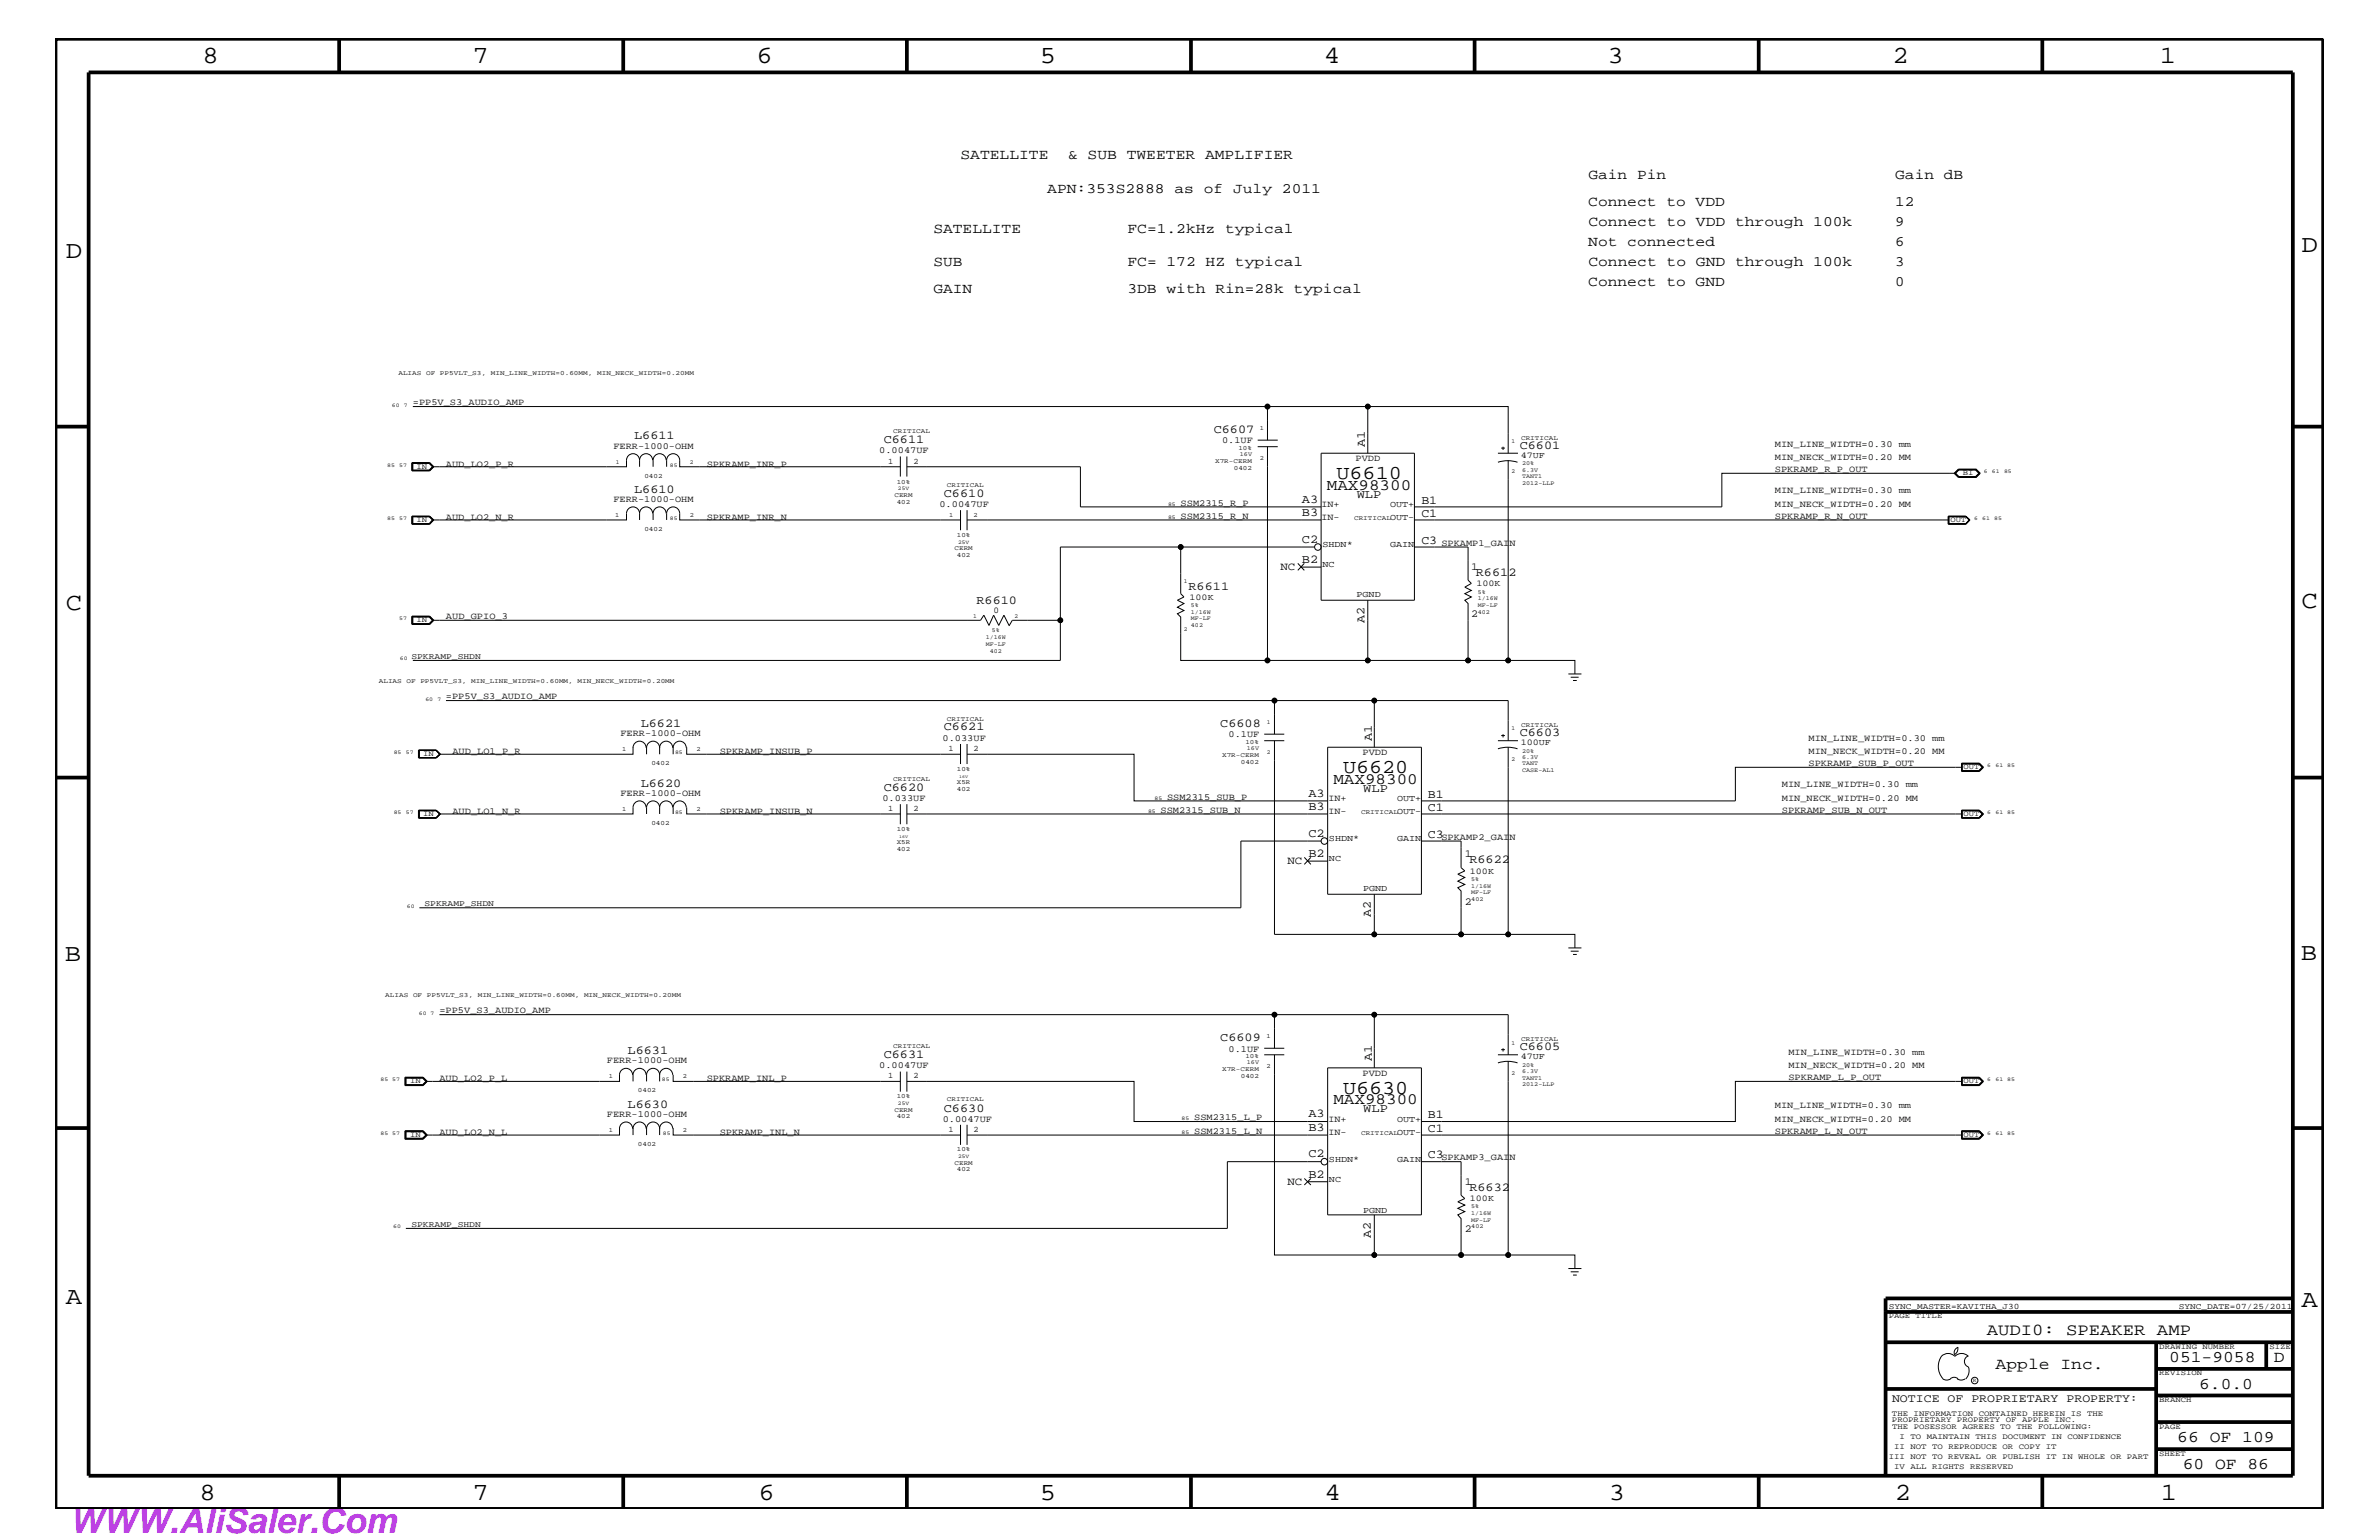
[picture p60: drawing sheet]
<svg xmlns="http://www.w3.org/2000/svg" width="432mm" height="279mm" viewBox="0 0 432 279" stroke-linecap="round" stroke-linejoin="round" font-family="sans-serif">
<defs><g id="words">
<text font-size="6.3" fill="#bd42e3" x="12.7" y="278.1">WWW.AliSaler.Com</text>
<g font-size="4.5">
<text x="36.7" y="11.5">8</text>
<text x="85.8" y="11.5">7</text>
<text x="137.3" y="11.5">6</text>
<text x="188.7" y="11.5">5</text>
<text x="240.3" y="11.5">4</text>
<text x="291.8" y="11.5">3</text>
<text x="343.5" y="11.5">2</text>
<text x="392" y="11.5">1</text>
<text x="11.9" y="46.8">D</text>
<text x="417.8" y="45.7">D</text>
<text x="11.9" y="110.6">C</text>
<text x="417.8" y="110.3">C</text>
<text x="11.8" y="174.3">B</text>
<text x="417.6" y="174.2">B</text>
<text x="11.9" y="236.7">A</text>
<text x="417.8" y="237.1">A</text>
<text x="36.2" y="272.1">8</text>
<text x="85.8" y="272.1">7</text>
<text x="137.7" y="272.1">6</text>
<text x="188.7" y="272.1">5</text>
<text x="240.4" y="272.1">4</text>
<text x="292" y="272.1">3</text>
<text x="343.9" y="272.1">2</text>
<text x="392.2" y="272.1">1</text>
</g>
<g font-size="3.6">
<text x="242.6" y="86.9">U6610</text>
<text x="243.8" y="140.2">U6620</text>
<text x="243.8" y="198.4">U6630</text>
</g>
<g font-size="3">
<text x="360.6" y="242.3">AUDI0: SPEAKER AMP</text>
<text x="362.2" y="248.4">Apple Inc.</text>
<text x="393.7" y="247.1">051-9058</text>
<text x="399.2" y="252">6.0.0</text>
<text x="412.7" y="247.1">D</text>
<text x="395.2" y="261.6">66 OF 109</text>
<text x="396.2" y="266.6">60 OF 86</text>
</g>
<g font-size="2.9">
<text x="240.8" y="88.8">MAX98300</text>
<text x="242" y="142.2">MAX98300</text>
<text x="242" y="200.3">MAX98300</text>
</g>
<g font-size="2.6">
<text x="174.3" y="28.9">SATELLITE</text>
<text x="193.9" y="28.9">&amp; SUB TWEETER AMPLIFIER</text>
<text x="190.1" y="35">APN:353S2888 as of July 2011</text>
<text x="288.3" y="32.5">Gain Pin</text>
<text x="344" y="32.5">Gain dB</text>
<text x="288.3" y="37.4">Connect to VDD</text>
<text x="288.3" y="41">Connect to VDD through 100k</text>
<text x="344" y="41">9</text>
<text x="344" y="37.4">12</text>
<text x="169.4" y="42.3">SATELLITE</text>
<text x="204.6" y="42.3">FC=1.2kHz typical</text>
<text x="288.3" y="44.6">Not connected</text>
<text x="344" y="44.6">6</text>
<text x="169.4" y="53.2">GAIN</text>
<text x="169.4" y="48.3">SUB</text>
<text x="204.6" y="53.2">3DB with Rin=28k typical</text>
<text x="204.6" y="48.3">FC= 172 HZ typical</text>
<text x="288.3" y="51.9">Connect to GND</text>
<text x="288.3" y="48.3">Connect to GND through 100k</text>
<text x="344" y="51.9">0</text>
<text x="344" y="48.3">3</text>
</g>
<g font-size="2.2">
<text x="115.1" y="79.7">L6611</text>
<text x="160.4" y="80.5">C6611</text>
<text x="220.3" y="78.6">C6607</text>
<text x="247.7" y="81.1" transform="rotate(-90 247.7 81.1)">A1</text>
<text x="275.8" y="81.4">C6601</text>
<text x="115.1" y="89.4">L6610</text>
<text x="171.3" y="90.1">C6610</text>
<text x="236.3" y="91.2">A3</text>
<text x="236.3" y="93.7">B3</text>
<text x="246.2" y="90.3">WLP</text>
<text x="258" y="91.4">B1</text>
<text x="258" y="93.8">C1</text>
<text x="236.3" y="98.5">C2</text>
<text x="258" y="98.7">C3</text>
<text x="215.7" y="107">R6611</text>
<text x="236.3" y="102.1">B2</text>
<text x="267.9" y="104.6">R6612</text>
<text x="177.2" y="109.5">R6610</text>
<text x="247.6" y="113.1" transform="rotate(-90 247.6 113.1)">A2</text>
<text x="116.3" y="131.9">L6621</text>
<text x="221.5" y="131.9">C6608</text>
<text x="171.3" y="132.5">C6621</text>
<text x="249" y="134.4" transform="rotate(-90 249 134.4)">A1</text>
<text x="275.8" y="133.5">C6603</text>
<text x="116.3" y="142.8">L6620</text>
<text x="160.4" y="143.5">C6620</text>
<text x="247.4" y="143.6">WLP</text>
<text x="237.5" y="144.6">A3</text>
<text x="237.5" y="147">B3</text>
<text x="259.2" y="144.7">B1</text>
<text x="259.2" y="147.1">C1</text>
<text x="237.5" y="151.8">C2</text>
<text x="237.5" y="155.5">B2</text>
<text x="259.2" y="152">C3</text>
<text x="266.7" y="156.7">R6622</text>
<text x="248.8" y="166.4" transform="rotate(-90 248.8 166.4)">A2</text>
<text x="113.9" y="191.2">L6631</text>
<text x="160.4" y="192">C6631</text>
<text x="221.5" y="188.9">C6609</text>
<text x="275.8" y="190.5">C6605</text>
<text x="249" y="192.6" transform="rotate(-90 249 192.6)">A1</text>
<text x="113.9" y="200.9">L6630</text>
<text x="171.3" y="201.7">C6630</text>
<text x="237.5" y="202.7">A3</text>
<text x="247.4" y="201.8">WLP</text>
<text x="259.2" y="202.9">B1</text>
<text x="237.5" y="205.2">B3</text>
<text x="259.2" y="205.3">C1</text>
<text x="237.5" y="210">C2</text>
<text x="237.5" y="213.6">B2</text>
<text x="259.2" y="210.2">C3</text>
<text x="266.7" y="216.1">R6632</text>
<text x="248.8" y="224.6" transform="rotate(-90 248.8 224.6)">A2</text>
</g>
<text font-size="2.1" x="343.4" y="254.4">NOTICE OF PROPRIETARY PROPERTY:</text>
<g font-size="2">
<text x="232.4" y="103.5">NC</text>
<text x="233.7" y="156.8">NC</text>
<text x="233.7" y="215">NC</text>
</g>
<g font-size="1.9">
<text x="267" y="103.5">1</text>
<text x="267" y="112">2</text>
<text x="265.9" y="155.6">1</text>
<text x="265.9" y="164.1">2</text>
<text x="265.9" y="215">1</text>
<text x="265.9" y="223.5">2</text>
</g>
<g font-size="1.7">
<text x="74.9" y="73.5">=PP5V_S3_AUDIO_AMP</text>
<text x="111.3" y="81.4">FERR-1000-OHM</text>
<text x="159.6" y="82.2">0.0047UF</text>
<text x="221.8" y="80.5">0.1UF</text>
<text x="246" y="83.7">PVDD</text>
<text x="322.2" y="83.5">MIN_NECK_WIDTH=0.20 MM</text>
<text x="322.2" y="81.1">MIN_LINE_WIDTH=0.30 mm</text>
<text x="80.9" y="84.7">AUD_LO2_P_R</text>
<text x="128.3" y="84.7">SPKRAMP_INR_P</text>
<text x="322.2" y="89.5">MIN_LINE_WIDTH=0.30 mm</text>
<text x="322.2" y="85.6">SPKRAMP_R_P_OUT</text>
<text x="80.9" y="94.3">AUD_LO2_N_R</text>
<text x="111.3" y="91.1">FERR-1000-OHM</text>
<text x="128.3" y="94.3">SPKRAMP_INR_N</text>
<text x="170.5" y="92">0.0047UF</text>
<text x="214.3" y="91.7">SSM2315_R_P</text>
<text x="214.3" y="94.2">SSM2315_R_N</text>
<text x="239.9" y="94.3">IN-</text>
<text x="239.9" y="92">IN+</text>
<text x="322.2" y="92">MIN_NECK_WIDTH=0.20 MM</text>
<text x="322.2" y="94.2">SPKRAMP_R_N_OUT</text>
<text x="261.6" y="99">SPKAMP1_GAIN</text>
<text x="80.9" y="112.3">AUD_GPIO_3</text>
<text x="80.9" y="126.9">=PP5V_S3_AUDIO_AMP</text>
<text x="82.1" y="136.8">AUD_LO1_P_R</text>
<text x="112.6" y="133.5">FERR-1000-OHM</text>
<text x="130.6" y="136.8">SPKRAMP_INSUB_P</text>
<text x="171.1" y="134.4">0.033UF</text>
<text x="223" y="133.8">0.1UF</text>
<text x="247.3" y="137">PVDD</text>
<text x="328.2" y="136.8">MIN_NECK_WIDTH=0.20 MM</text>
<text x="328.2" y="134.4">MIN_LINE_WIDTH=0.30 mm</text>
<text x="323.4" y="142.9">MIN_LINE_WIDTH=0.30 mm</text>
<text x="328.3" y="139">SPKRAMP_SUB_P_OUT</text>
<text x="82.1" y="147.7">AUD_LO1_N_R</text>
<text x="112.6" y="144.5">FERR-1000-OHM</text>
<text x="130.6" y="147.7">SPKRAMP_INSUB_N</text>
<text x="160.1" y="145.3">0.033UF</text>
<text x="210.6" y="147.5">SSM2315_SUB_N</text>
<text x="211.8" y="145.1">SSM2315_SUB_P</text>
<text x="241.1" y="147.7">IN-</text>
<text x="241.1" y="145.3">IN+</text>
<text x="323.4" y="145.3">MIN_NECK_WIDTH=0.20 MM</text>
<text x="323.4" y="147.5">SPKRAMP_SUB_N_OUT</text>
<text x="261.6" y="152.3">SPKAMP2_GAIN</text>
<text x="79.8" y="183.8">=PP5V_S3_AUDIO_AMP</text>
<text x="223" y="190.8">0.1UF</text>
<text x="324.6" y="191.4">MIN_LINE_WIDTH=0.30 mm</text>
<text x="79.8" y="196.2">AUD_LO2_P_L</text>
<text x="110.2" y="192.9">FERR-1000-OHM</text>
<text x="128.3" y="196.2">SPKRAMP_INL_P</text>
<text x="159.6" y="193.7">0.0047UF</text>
<text x="247.3" y="195.3">PVDD</text>
<text x="324.6" y="193.7">MIN_NECK_WIDTH=0.20 MM</text>
<text x="324.6" y="195.9">SPKRAMP_L_P_OUT</text>
<text x="110.2" y="202.6">FERR-1000-OHM</text>
<text x="171.1" y="203.5">0.0047UF</text>
<text x="216.7" y="203.2">SSM2315_L_P</text>
<text x="241.1" y="203.5">IN+</text>
<text x="322.2" y="203.5">MIN_NECK_WIDTH=0.20 MM</text>
<text x="322.2" y="201">MIN_LINE_WIDTH=0.30 mm</text>
<text x="79.8" y="205.9">AUD_LO2_N_L</text>
<text x="130.6" y="205.9">SPKRAMP_INL_N</text>
<text x="216.7" y="205.7">SSM2315_L_N</text>
<text x="241.1" y="205.9">IN-</text>
<text x="322.2" y="205.7">SPKRAMP_L_N_OUT</text>
<text x="261.6" y="210.5">SPKAMP3_GAIN</text>
</g>
<g font-size="1.6">
<text x="276" y="83.1">47UF</text>
<text x="252.3" y="92">OUT+</text>
<text x="252.3" y="94.3">OUT-</text>
<text x="240" y="99.3">SHDN*</text>
<text x="252.3" y="99.3">GAIN</text>
<text x="240" y="102.9">NC</text>
<text x="268" y="106.4">100K</text>
<text x="180.3" y="111.2">0</text>
<text x="215.9" y="108.8">100K</text>
<text x="246.2" y="108.4">PGND</text>
<text x="276" y="135.2">100UF</text>
<text x="253.6" y="145.3">OUT+</text>
<text x="253.6" y="147.7">OUT-</text>
<text x="241.2" y="152.6">SHDN*</text>
<text x="253.6" y="152.6">GAIN</text>
<text x="241.2" y="156.2">NC</text>
<text x="247.4" y="161.7">PGND</text>
<text x="266.8" y="158.5">100K</text>
<text x="276" y="192.2">47UF</text>
<text x="253.6" y="203.5">OUT+</text>
<text x="253.6" y="205.9">OUT-</text>
<text x="241.2" y="210.8">SHDN*</text>
<text x="241.2" y="214.4">NC</text>
<text x="253.6" y="210.8">GAIN</text>
<text x="247.4" y="220">PGND</text>
<text x="266.8" y="217.9">100K</text>
</g>
<g font-size="1.5">
<text x="161.2" y="84.1">1</text>
<text x="165.8" y="84.1">2</text>
<text x="74.7" y="119.6">SPKRAMP_SHDN</text>
<text x="172.1" y="136.2">1</text>
<text x="176.7" y="136.2">2</text>
<text x="161.2" y="147.1">1</text>
<text x="165.8" y="147.1">2</text>
<text x="77" y="164.5">SPKRAMP_SHDN</text>
<text x="161.2" y="195.6">1</text>
<text x="165.8" y="195.6">2</text>
<text x="172.1" y="205.3">1</text>
<text x="176.7" y="205.3">2</text>
<text x="74.7" y="222.6">SPKRAMP_SHDN</text>
<text x="342.8" y="237.4">SYNC_MASTER=KAVITHA_J30</text>
<text x="395.5" y="237.4">SYNC_DATE=07/25/2011</text>
</g>
<g font-size="1.4">
<text x="75.6" y="85">IN</text>
<text x="356.3" y="86.2">BI</text>
<text x="75.6" y="94.8">IN</text>
<text x="354" y="94.8">OUT</text>
<text x="75.6" y="112.9">IN</text>
<text x="76.8" y="137.2">IN</text>
<text x="356.4" y="139.6">OUT</text>
<text x="76.8" y="148.1">IN</text>
<text x="356.4" y="148.1">OUT</text>
<text x="74.4" y="196.5">IN</text>
<text x="356.4" y="196.5">OUT</text>
<text x="74.4" y="206.3">IN</text>
<text x="356.4" y="206.3">OUT</text>
<text x="342.8" y="239.2">PAGE TITLE</text>
<text x="391.9" y="244.7">DRAWING NUMBER</text>
<text x="411.9" y="244.7">SIZE</text>
<text x="391.9" y="249.5">REVISION</text>
<text x="343.4" y="256.8">THE INFORMATION CONTAINED HEREIN IS THE</text>
<text x="391.9" y="254.4">BRANCH</text>
<text x="343.4" y="258">PROPRIETARY PROPERTY OF APPLE INC.</text>
<text x="343.4" y="259.3">THE POSESSOR AGREES TO THE FOLLOWING:</text>
<text x="343.8" y="262.9">II NOT TO REPRODUCE OR COPY IT</text>
<text x="344.8" y="261.1">I TO MAINTAIN THIS DOCUMENT IN CONFIDENCE</text>
<text x="391.9" y="259.3">PAGE</text>
<text x="342.8" y="264.7">III NOT TO REVEAL OR PUBLISH IT IN WHOLE OR PART</text>
<text x="343.8" y="266.6">IV ALL RIGHTS RESERVED</text>
<text x="391.9" y="264.1">SHEET</text>
</g>
<g font-size="1.2">
<text x="72.3" y="68.1">ALIAS</text>
<text x="77.3" y="68.1">OF</text>
<text x="79.9" y="68.1">PP5VLT_S3,</text>
<text x="89.1" y="68.1">MIN_LINE_WIDTH=0.60MM,</text>
<text x="108.4" y="68.1">MIN_NECK_WIDTH=0.20MM</text>
<text x="162.1" y="78.6">CRITICAL</text>
<text x="220.5" y="83.9">X7R-CERM</text>
<text x="224.8" y="81.6">10%</text>
<text x="228.7" y="83.5">2</text>
<text x="228.7" y="78">1</text>
<text x="276.1" y="79.9">CRITICAL</text>
<text x="117" y="86.6">0402</text>
<text x="162.8" y="87.7">10%</text>
<text x="171.9" y="88.3">CRITICAL</text>
<text x="224" y="85.2">0402</text>
<text x="111.7" y="93.8">1</text>
<text x="125.2" y="93.8">2</text>
<text x="162.4" y="90.1">CERM</text>
<text x="162.8" y="91.4">402</text>
<text x="172.3" y="93.8">1</text>
<text x="176.7" y="93.8">2</text>
<text x="245.8" y="94.3">CRITICAL</text>
<text x="117" y="96.3">0402</text>
<text x="173.3" y="99.9">CERM</text>
<text x="173.7" y="97.4">10%</text>
<text x="173.7" y="101">402</text>
<text x="68.8" y="123.9">ALIAS</text>
<text x="73.8" y="123.9">OF</text>
<text x="76.3" y="123.9">PP5VLT_S3,</text>
<text x="85.5" y="123.9">MIN_LINE_WIDTH=0.60MM,</text>
<text x="104.8" y="123.9">MIN_NECK_WIDTH=0.20MM</text>
<text x="171.9" y="130.8">CRITICAL</text>
<text x="276.1" y="131.9">CRITICAL</text>
<text x="112.9" y="136.2">1</text>
<text x="126.4" y="136.2">2</text>
<text x="221.8" y="137.3">X7R-CERM</text>
<text x="226.1" y="135">10%</text>
<text x="118.2" y="138.7">0402</text>
<text x="162.1" y="141.7">CRITICAL</text>
<text x="173.7" y="139.8">10%</text>
<text x="173.7" y="143.5">402</text>
<text x="173.7" y="142.3">X5R</text>
<text x="225.2" y="138.5">0402</text>
<text x="112.9" y="147.1">1</text>
<text x="118.2" y="149.6">0402</text>
<text x="126.4" y="147.1">2</text>
<text x="247" y="147.7">CRITICAL</text>
<text x="162.8" y="150.7">10%</text>
<text x="162.8" y="154.4">402</text>
<text x="162.8" y="153.2">X5R</text>
<text x="69.9" y="180.9">ALIAS</text>
<text x="75" y="180.9">OF</text>
<text x="77.5" y="180.9">PP5VLT_S3,</text>
<text x="86.7" y="180.9">MIN_LINE_WIDTH=0.60MM,</text>
<text x="106" y="180.9">MIN_NECK_WIDTH=0.20MM</text>
<text x="162.1" y="190.2">CRITICAL</text>
<text x="226.1" y="192">10%</text>
<text x="229.9" y="188.3">1</text>
<text x="276.1" y="188.9">CRITICAL</text>
<text x="110.5" y="195.6">1</text>
<text x="124" y="195.6">2</text>
<text x="221.8" y="194.3">X7R-CERM</text>
<text x="225.2" y="195.5">0402</text>
<text x="229.9" y="193.7">2</text>
<text x="115.8" y="198.1">0402</text>
<text x="162.4" y="201.7">CERM</text>
<text x="162.8" y="199.2">10%</text>
<text x="162.8" y="202.9">402</text>
<text x="171.9" y="199.8">CRITICAL</text>
<text x="110.5" y="205.3">1</text>
<text x="115.8" y="207.9">0402</text>
<text x="124" y="205.3">2</text>
<text x="173.7" y="208.9">10%</text>
<text x="247" y="205.9">CRITICAL</text>
<text x="173.3" y="211.4">CERM</text>
<text x="173.7" y="212.5">402</text>
</g>
<g font-size="1.1">
<text x="225.1" y="82.7">16V</text>
<text x="274.3" y="80.5">1</text>
<text x="111.8" y="84.1">1</text>
<text x="125.2" y="84.1">2</text>
<text x="274.3" y="85.9">2</text>
<text x="276.3" y="88">2012-LLP</text>
<text x="276.3" y="86.7">TANT1</text>
<text x="276.3" y="85.6">6.3V</text>
<text x="276.3" y="84.4">20%</text>
<text x="214.9" y="105.9">1</text>
<text x="268.2" y="107.7">5%</text>
<text x="176.6" y="112.2">1</text>
<text x="184.2" y="112.2">2</text>
<text x="216.2" y="111.4">1/16W</text>
<text x="216.2" y="112.6">MF-LF</text>
<text x="216.2" y="110.2">5%</text>
<text x="216.2" y="113.7">402</text>
<text x="268.2" y="110.2">MF-LF</text>
<text x="268.2" y="108.9">1/16W</text>
<text x="268.2" y="111.4">402</text>
<text x="178.9" y="115.9">1/16W</text>
<text x="178.9" y="117.2">MF-LF</text>
<text x="179.7" y="118.4">402</text>
<text x="180" y="114.8">5%</text>
<text x="214.9" y="114.4">2</text>
<text x="230" y="131.3">1</text>
<text x="226.3" y="136.1">16V</text>
<text x="230" y="136.8">2</text>
<text x="274.3" y="132.5">1</text>
<text x="276.3" y="137.8">6.3V</text>
<text x="276.3" y="136.6">20%</text>
<text x="274.3" y="138">2</text>
<text x="276.3" y="140.1">CASE-AL1</text>
<text x="276.3" y="138.9">TANT</text>
<text x="267" y="161.1">1/16W</text>
<text x="267" y="159.9">5%</text>
<text x="267" y="162.2">MF-LF</text>
<text x="267" y="163.5">402</text>
<text x="274.3" y="189.5">1</text>
<text x="226.3" y="193.1">16V</text>
<text x="274.3" y="195">2</text>
<text x="276.3" y="197">2012-LLP</text>
<text x="276.3" y="195.9">TANT1</text>
<text x="276.3" y="194.8">6.3V</text>
<text x="276.3" y="193.6">20%</text>
<text x="267" y="220.4">1/16W</text>
<text x="267" y="221.7">MF-LF</text>
<text x="267" y="219.2">5%</text>
<text x="267" y="222.9">402</text>
</g>
<g font-size="1">
<text x="71.1" y="73.8">60</text>
<text x="73.3" y="73.8">7</text>
<text x="70.3" y="84.7">85</text>
<text x="72.5" y="84.7">57</text>
<text x="121.6" y="84.7">85</text>
<text x="163" y="88.9">25V</text>
<text x="360.1" y="85.9">6</text>
<text x="361.5" y="85.9">61</text>
<text x="363.7" y="85.9">85</text>
<text x="70.3" y="94.3">85</text>
<text x="72.5" y="94.3">57</text>
<text x="121.6" y="94.3">85</text>
<text x="212" y="91.7">85</text>
<text x="212" y="94.2">85</text>
<text x="358.3" y="94.3">6</text>
<text x="359.8" y="94.3">61</text>
<text x="362" y="94.3">85</text>
<text x="173.9" y="98.7">25V</text>
<text x="72.5" y="112.6">57</text>
<text x="72.6" y="119.8">60</text>
<text x="77.2" y="127.1">60</text>
<text x="79.4" y="127.1">7</text>
<text x="71.5" y="136.8">85</text>
<text x="73.7" y="136.8">57</text>
<text x="122.5" y="136.8">85</text>
<text x="360.7" y="139.2">6</text>
<text x="362.2" y="139.2">61 85</text>
<text x="71.5" y="147.7">85</text>
<text x="73.7" y="147.7">57</text>
<text x="122.5" y="147.7">85</text>
<text x="208.4" y="147.5">85</text>
<text x="209.6" y="145.1">85</text>
<text x="360.7" y="147.7">6</text>
<text x="362.2" y="147.7">61 85</text>
<text x="73.8" y="164.7">60</text>
<text x="76" y="184.1">60 7</text>
<text x="69.1" y="196.2">85 57</text>
<text x="120.1" y="196.2">85</text>
<text x="360.7" y="196.2">6</text>
<text x="362.2" y="196.2">61 85</text>
<text x="163" y="200.4">25V</text>
<text x="214.5" y="203.2">85</text>
<text x="69.1" y="205.9">85 57</text>
<text x="120.3" y="205.9">85</text>
<text x="214.5" y="205.7">85</text>
<text x="360.7" y="205.9">6</text>
<text x="362.2" y="205.9">61 85</text>
<text x="173.9" y="210.2">25V</text>
<text x="71.4" y="222.9">60</text>
<text x="358.1" y="250.7">R</text>
</g>
<g font-size=".8">
<text x="174.1" y="141.1">16V</text>
<text x="163.2" y="152">16V</text>
</g>
</g></defs>
<g fill="none" stroke="#000" stroke-width=".18">
<path d="M74.9 73.8h155.2v6.1M228.3 79.9h3.6M230.1 73.8h18.2v8.4M248.3 73.8h25.4v8.4M74.8 84h3.2M74.8 83.9h3.2l.7 .8-.7 .7h-3.2zM74.8 85.4h3.2M74.8 93.7h3.2l.6 .6-.6 .7h-3.2zM74.8 84v1.4M74.9 84.1h3l.6 .6-.6 .6h-3zM74.9 93.7v1.3M77.9 93.7l.6 .6"/>
<path d="M78 93.7h-3.2v1.4h3.2M78 93.7l.7 .6-.7 .8M78 84l.6 .7-.6 .7M78 84l.7 .7-.7 .7M78.5 94.3l-.6 .7M116.1 93.2a1.19 1.19 0 0 0-1.2-1.2 1.19 1.19 0 0 0-1.2 1.2v1.1h-35.2M116.1 83.5a1.19 1.19 0 0 0-1.2-1.2 1.19 1.19 0 0 0-1.2 1.2v1.2h-35.2M116.1 83.5v1.2M116.1 93.2v1.1M116.1 93.2a1.19 1.19 0 0 1 1.2-1.2 1.19 1.19 0 0 1 1.2 1.2M116.1 83.5a1.19 1.19 0 0 1 1.2-1.2 1.19 1.19 0 0 1 1.2 1.2M120.9 93.2a1.19 1.19 0 0 0-1.2-1.2 1.19 1.19 0 0 0-1.2 1.2v1.1"/>
<path d="M120.9 83.5a1.19 1.19 0 0 0-1.2-1.2 1.19 1.19 0 0 0-1.2 1.2v1.2M121 94.3v-1.1a1.19 1.19 0 0 1 1.2-1.2 1.19 1.19 0 0 1 1.2 1.2v1.1h50.9M163.4 82.8v3.7M163.4 84.7h-40v-1.2a1.19 1.19 0 0 0-1.2-1.2 1.19 1.19 0 0 0-1.2 1.2v1.2M164.6 84.7h31.5v7.3h43.7M164.6 82.8v3.7M174.3 92.6v3.6M175.5 94.3h64.3M175.5 92.6v3.6M214.3 99.2h-21.8v13.3M228.3 81h3.6M230.1 81v38.8h-15.8v-7.9l-.6-.5 1.2-.6-1.2-.6 1.2-.7-1.2-.6 1.2-.6-.6-.6v-8.5h24.2"/>
<path d="M239.8 82.2h16.9v26.7h-16.9zM256.7 99.2h9.8v6.1l.6 .6-1.2 .6 1.2 .6-1.2 .6 1.2 .6-1.2 .6 .6 .6v10.3h7.2M256.7 94.3h97.1M271.9 83.9a5.8 5.8 0 0 1 3.5 0M271.9 82.2h3.6M272.5 81.3h.7M272.8 81v.6M273.7 83.5v36.3h12.2v2.5M353.7 95h3.1M353.7 93.7v1.4M353.7 93.7h3.1M353.8 93.7v1.3"/>
<path d="M354.7 85.9l.8-.8h3.2l.7 .8-.7 .7h-3.2zM354.9 85.9h-42.4v6.1h-55.8M355.5 85.2h3.1l.7 .7-.7 .6h-3.1M355.5 85.3h3.1l.6 .6-.6 .6h-3.1l-.6-.6zM355.5 85.2l-.7 .7 .7 .6M355.5 85.2l-.6 .7 .6 .6M355.5 85.2h3.2l.6 .7-.6 .6h-3.2M356.8 93.7l.8 .6-.8 .8M356.8 93.7l.6 .6-.6 .7M356.8 93.7l.7 .6M356.8 93.7h-3.2v1.4h3.2M357.5 94.3l-.7 .8"/>
<path d="M357.5 94.3l-.7 .7M74.8 111.9h3.2M74.8 111.8h3.2l.7 .7-.7 .8h-3.2zM74.8 113.2h3.2M74.8 111.9v1.3M74.9 111.9h3l.6 .6-.6 .6h-3zM78 111.9l.6 .6-.6 .7M78 111.9l.7 .6-.7 .7M78.5 112.5h99.5l.6-.9 .9 1.9 .9-1.9 .9 1.9 .9-1.9 .9 1.9M183.1 113.6l.6-1.1h8.8v7.3h-117.6M230.1 119.8h18.2M235.6 102.2l1.1 1.3"/>
<path d="M236.1 102.9h3.7M236.7 102.2l-1.1 1.3M248.3 108.9v10.9h18.2M76 136.1h3.2l.7 .7-.7 .7h-3.2zM76 136.1v1.4M76 137.4h3.2M76 136.2h3.2M76.1 136.2v1.2M79.2 136.2l.6 .6-.6 .6M79.2 136.2l.6 .6M79.8 136.8l-.6 .6M80.9 127.1h150.4"/>
<path d="M114.9 135.7a1.19 1.19 0 0 1 1.2-1.2 1.19 1.19 0 0 1 1.2 1.2M114.9 135.6v1.2h-35.1M117.4 135.6v1.2M117.4 135.7a1.19 1.19 0 0 1 1.1-1.2 1.19 1.19 0 0 1 1.2 1.2 1.19 1.19 0 0 1 1.2-1.2 1.19 1.19 0 0 1 1.2 1.2M119.7 135.6v1.2M122.2 135.7a1.19 1.19 0 0 1 1.2-1.2 1.19 1.19 0 0 1 1.2 1.2M122.2 135.6v1.2M124.6 135.6v1.2h49.7M174.3 135v3.6M175.5 136.8h30.3v8.5h35.2M175.5 135v3.6M229.5 133.2h3.6"/>
<path d="M229.5 134.4h3.6M231.3 134.4v35.1h18.1M241 135.6h17v26.6h-17zM249.4 127.1h-18.1v6.1M271.9 135.9a5.7 5.7 0 0 1 3.5 0M271.9 134.4h3.6M272.5 133.5h.7M272.8 133.2v.6M273.7 135.6v33.9h12.2v2.5M273.7 134.4v-7.3h-24.3v8.5M284.7 122.3h2.3M285.1 122.9h1.4"/>
<path d="M285.5 123.5h.7M356 138.5h3.3l.6 .7-.6 .7h-3.3M356 138.4h3.3l.7 .8-.7 .8h-3.3zM356.1 138.5v1.4M356.1 139.2h-41.1v6.1h-57M356.1 138.6h3.1l.6 .6-.6 .6h-3.1M359.2 138.5l.7 .7-.7 .7M76 147h3.2l.7 .7-.7 .7h-3.2zM76 148.4h3.2M76 147v1.4M76 147.1h3.2M76.1 147.1v1.3"/>
<path d="M79.2 147.1l.6 .6-.6 .7M79.2 147.1l.6 .6M79.8 147.7l-.6 .7M117.3 146.5a1.19 1.19 0 0 0-1.2-1.2 1.19 1.19 0 0 0-1.2 1.2v1.2h-35.1M119.7 146.5a1.19 1.19 0 0 1 1.2-1.2 1.19 1.19 0 0 1 1.2 1.2M119.7 146.5a1.19 1.19 0 0 0-1.2-1.2 1.19 1.19 0 0 0-1.1 1.2v1.2M119.7 146.5v1.2M124.6 146.5a1.19 1.19 0 0 0-1.2-1.2 1.19 1.19 0 0 0-1.2 1.2v1.2M124.6 146.5v1.2h38.8M163.4 145.9v3.6M164.6 147.7h76.4M164.6 145.9v3.6"/>
<path d="M236.7 155.6l1.2 1.2M237.3 156.2h3.7M237.9 155.6l-1.2 1.2M239.8 152.6h-14.6v12.1h-149.1M258 152.6h7.2v4.8l.7 .6-1.3 .6 1.3 .6-1.3 .7 1.3 .6-1.3 .6 .6 .5v7.9h8.5M258 147.7h98.1M359.2 147.1h-3.1v1.3h3.1M359.2 147.1l.6 .6-.6 .7M359.2 147.1l.7 .6-.7 .7M359.3 147l.7 .7-.7 .7M359.3 147h-3.3v1.4h3.3M359.3 147l.6 .7-.6 .7"/>
<path d="M249.4 162.2v7.3h15.8M284.7 172h2.3M285.1 172.6h1.4M285.5 173.2h.7M73.5 195.4h3.3l.8 .8-.8 .8h-3.3zM73.6 195.5h3.2l.7 .7-.7 .7h-3.2zM73.7 195.6h3l.6 .6M73.7 195.5v1.4M76.7 195.5l.7 .7-.7 .7M77.3 196.2l-.6 .6h-3M79.8 184.1h151.5M114.8 195a1.19 1.19 0 0 0-1.2-1.2 1.19 1.19 0 0 0-1.2 1.2v1.2h-35.1"/>
<path d="M117.3 195a1.19 1.19 0 0 0-1.2-1.2 1.19 1.19 0 0 0-1.2 1.2v1.2M119.7 195a1.19 1.19 0 0 1 1.2-1.2 1.19 1.19 0 0 1 1.2 1.2M119.7 195a1.19 1.19 0 0 0-1.2-1.2 1.19 1.19 0 0 0-1.1 1.2v1.2M119.7 195v1.2M122.2 195v1.2h41.2M163.4 194.4v3.7M164.6 196.2h41.2v7.3h35.2M164.6 194.4v3.7M229.5 190.2h3.6M229.5 191.4h3.6M231.3 191.4v36.3h18.1M231.3 190.2v-6.1h18.1v9.6"/>
<path d="M241 193.7h17v26.7h-17zM249.4 184.1h24.3v7.3M271.9 192.8a5.7 5.7 0 0 1 3.5 0M271.9 191.4h3.6M272.5 190.4h.7M272.8 190.2v.6M273.7 192.6v35.1h12.2v2.4M356 195.4h3.3l.7 .8-.7 .8h-3.3zM356 195.5h3.3l.6 .7-.6 .7h-3.3M356.1 195.5v1.4M356.1 196.2h-41.1v7.3h-57M356.1 195.6h3.1l.6 .6-.6 .6h-3.1"/>
<path d="M359.2 195.5l.7 .7-.7 .7M73.5 205.2h3.3l.8 .7-.8 .8h-3.3zM73.6 205.2v1.4h3.2l.7-.7-.7-.7M73.7 205.3h3l.6 .6M73.7 205.3h3l.7 .6-.7 .6h-3zM77.3 205.9l-.6 .6M112.4 204.7a1.19 1.19 0 0 1 1.2-1.1 1.19 1.19 0 0 1 1.2 1.1M112.4 204.7v1.2h-35.1M114.9 204.7a1.19 1.19 0 0 1 1.2-1.1 1.19 1.19 0 0 1 1.2 1.1M114.9 204.7v1.2M117.4 204.7v1.2M117.4 204.7a1.19 1.19 0 0 1 1.1-1.1 1.19 1.19 0 0 1 1.2 1.1 1.19 1.19 0 0 1 1.2-1.1 1.19 1.19 0 0 1 1.2 1.1"/>
<path d="M119.7 204.7v1.2M122.2 204.7v1.2h52.1M174.3 204.1v3.6M175.5 205.9h65.5M175.5 204.1v3.6M236.7 213.8l1.2 1.2M237.3 214.4h3.7M237.9 213.8l-1.2 1.2M239.8 210.8h-17v12.1h-149.1M258 210.8h7.2v6.1l.7 .5-1.3 .6 1.3 .6-1.3 .6 1.3 .6-1.3 .6 .6 .7v6.6h8.5M258 205.9h98.1M356 205.2h3.3l.7 .7-.7 .8h-3.3z"/>
<path d="M356.1 205.3h3.1l.7 .6-.7 .6h-3.1zM356.1 205.3h3.1l.6 .6-.6 .6M359.3 205.2l.6 .7-.6 .7h-3.3M249.4 220.4v7.3h15.8M284.7 230.1h2.3M285.1 230.7h1.4M285.5 231.3h.7M352.4 246.1a1.69 1.69 0 0 1 2.4 0M352.4 246a3.3 3.3 0 0 0 .3 4.1M352.6 250.2l.7 .2 .7-.2M354 250.2l.7-.3 .7 .3M354.8 246.1a1.69 1.69 0 0 1 2.5 0"/>
<path d="M355.3 250.2l.7 .2 .7-.2M355.3 244.4l.1 .3a1.18 1.18 0 0 1-.6 1M355.4 244.4a.99 .99 0 0 0-.6 1.4M357.2 246a1.04 1.04 0 0 0-.6 1 1.04 1.04 0 0 0 .6 1M357.3 248l.1 .7a2.11 2.11 0 0 1-.6 1.5"/>
<circle cx="230.1" cy="73.8" r=".42"/>
<circle cx="248.3" cy="73.8" r=".42"/>
<circle cx="214.3" cy="99.2" r=".42"/>
<circle cx="239.2" cy="99.2" r=".59"/>
<circle cx="192.5" cy="112.5" r=".42"/>
<circle cx="230.1" cy="119.8" r=".42"/>
<circle cx="248.3" cy="119.8" r=".42"/>
<circle cx="266.5" cy="119.8" r=".42"/>
<circle cx="273.7" cy="119.8" r=".42"/>
<circle cx="231.3" cy="127.1" r=".42"/>
<circle cx="249.4" cy="127.1" r=".42"/>
<circle cx="240.4" cy="152.6" r=".59"/>
<circle cx="249.4" cy="169.5" r=".42"/>
<circle cx="265.2" cy="169.5" r=".42"/>
<circle cx="273.7" cy="169.5" r=".42"/>
<circle cx="231.3" cy="184.1" r=".42"/>
<circle cx="249.4" cy="184.1" r=".42"/>
<circle cx="240.4" cy="210.8" r=".59"/>
<circle cx="249.4" cy="227.7" r=".42"/>
<circle cx="265.2" cy="227.7" r=".42"/>
<circle cx="273.7" cy="227.7" r=".42"/>
<circle cx="358.4" cy="250.5" r=".59"/>
</g>
<g fill="none" stroke="#000" stroke-width=".68" stroke-linecap="butt">
<path d="M10.1 7h411.6v266.8h-411.6zM16.1 13.1h400.1v254.6h-400.1zM61.6 7v6.1M113.1 7v6.1M164.6 7v6.1M216.2 7v6.1M267.6 7v6.1M319.2 7v6.1M370.7 7v6.1M10.1 77.4h6M416.2 77.4h5.5M10.1 141.1h6"/>
<path d="M416.2 141.1h5.5M10.1 204.7h6M416.2 204.7h5.5M342.2 238h74M416.2 235.6h-74v32.1M342.2 252h49.2M342.2 243.5h74M391.4 258h24.8M391.4 253.2h24.8M391.4 248.4h24.8M391.4 243.5v24.2M411.3 243.5v4.9"/>
<path d="M61.6 267.7v6.1M113.1 267.7v6.1M164.6 267.7v6.1M216.2 268v5.8M267.6 267.7v6.1M319.2 267.7v6.1M370.7 267.7v6.1M391.4 262.9h24.8"/>
</g>
<g fill="#000">
<circle cx="230.1" cy="73.8" r=".42"/>
<circle cx="248.3" cy="73.8" r=".42"/>
<circle cx="214.3" cy="99.2" r=".42"/>
<circle cx="192.5" cy="112.5" r=".42"/>
<circle cx="230.1" cy="119.8" r=".42"/>
<circle cx="248.3" cy="119.8" r=".42"/>
<circle cx="266.5" cy="119.8" r=".42"/>
<circle cx="273.7" cy="119.8" r=".42"/>
<circle cx="231.3" cy="127.1" r=".42"/>
<circle cx="249.4" cy="127.1" r=".42"/>
<circle cx="249.4" cy="169.5" r=".42"/>
<circle cx="265.2" cy="169.5" r=".42"/>
<circle cx="273.7" cy="169.5" r=".42"/>
<circle cx="231.3" cy="184.1" r=".42"/>
<circle cx="249.4" cy="184.1" r=".42"/>
<circle cx="249.4" cy="227.7" r=".42"/>
<circle cx="265.2" cy="227.7" r=".42"/>
<circle cx="273.7" cy="227.7" r=".42"/>
</g>
<use href="#words"/>
</svg>
